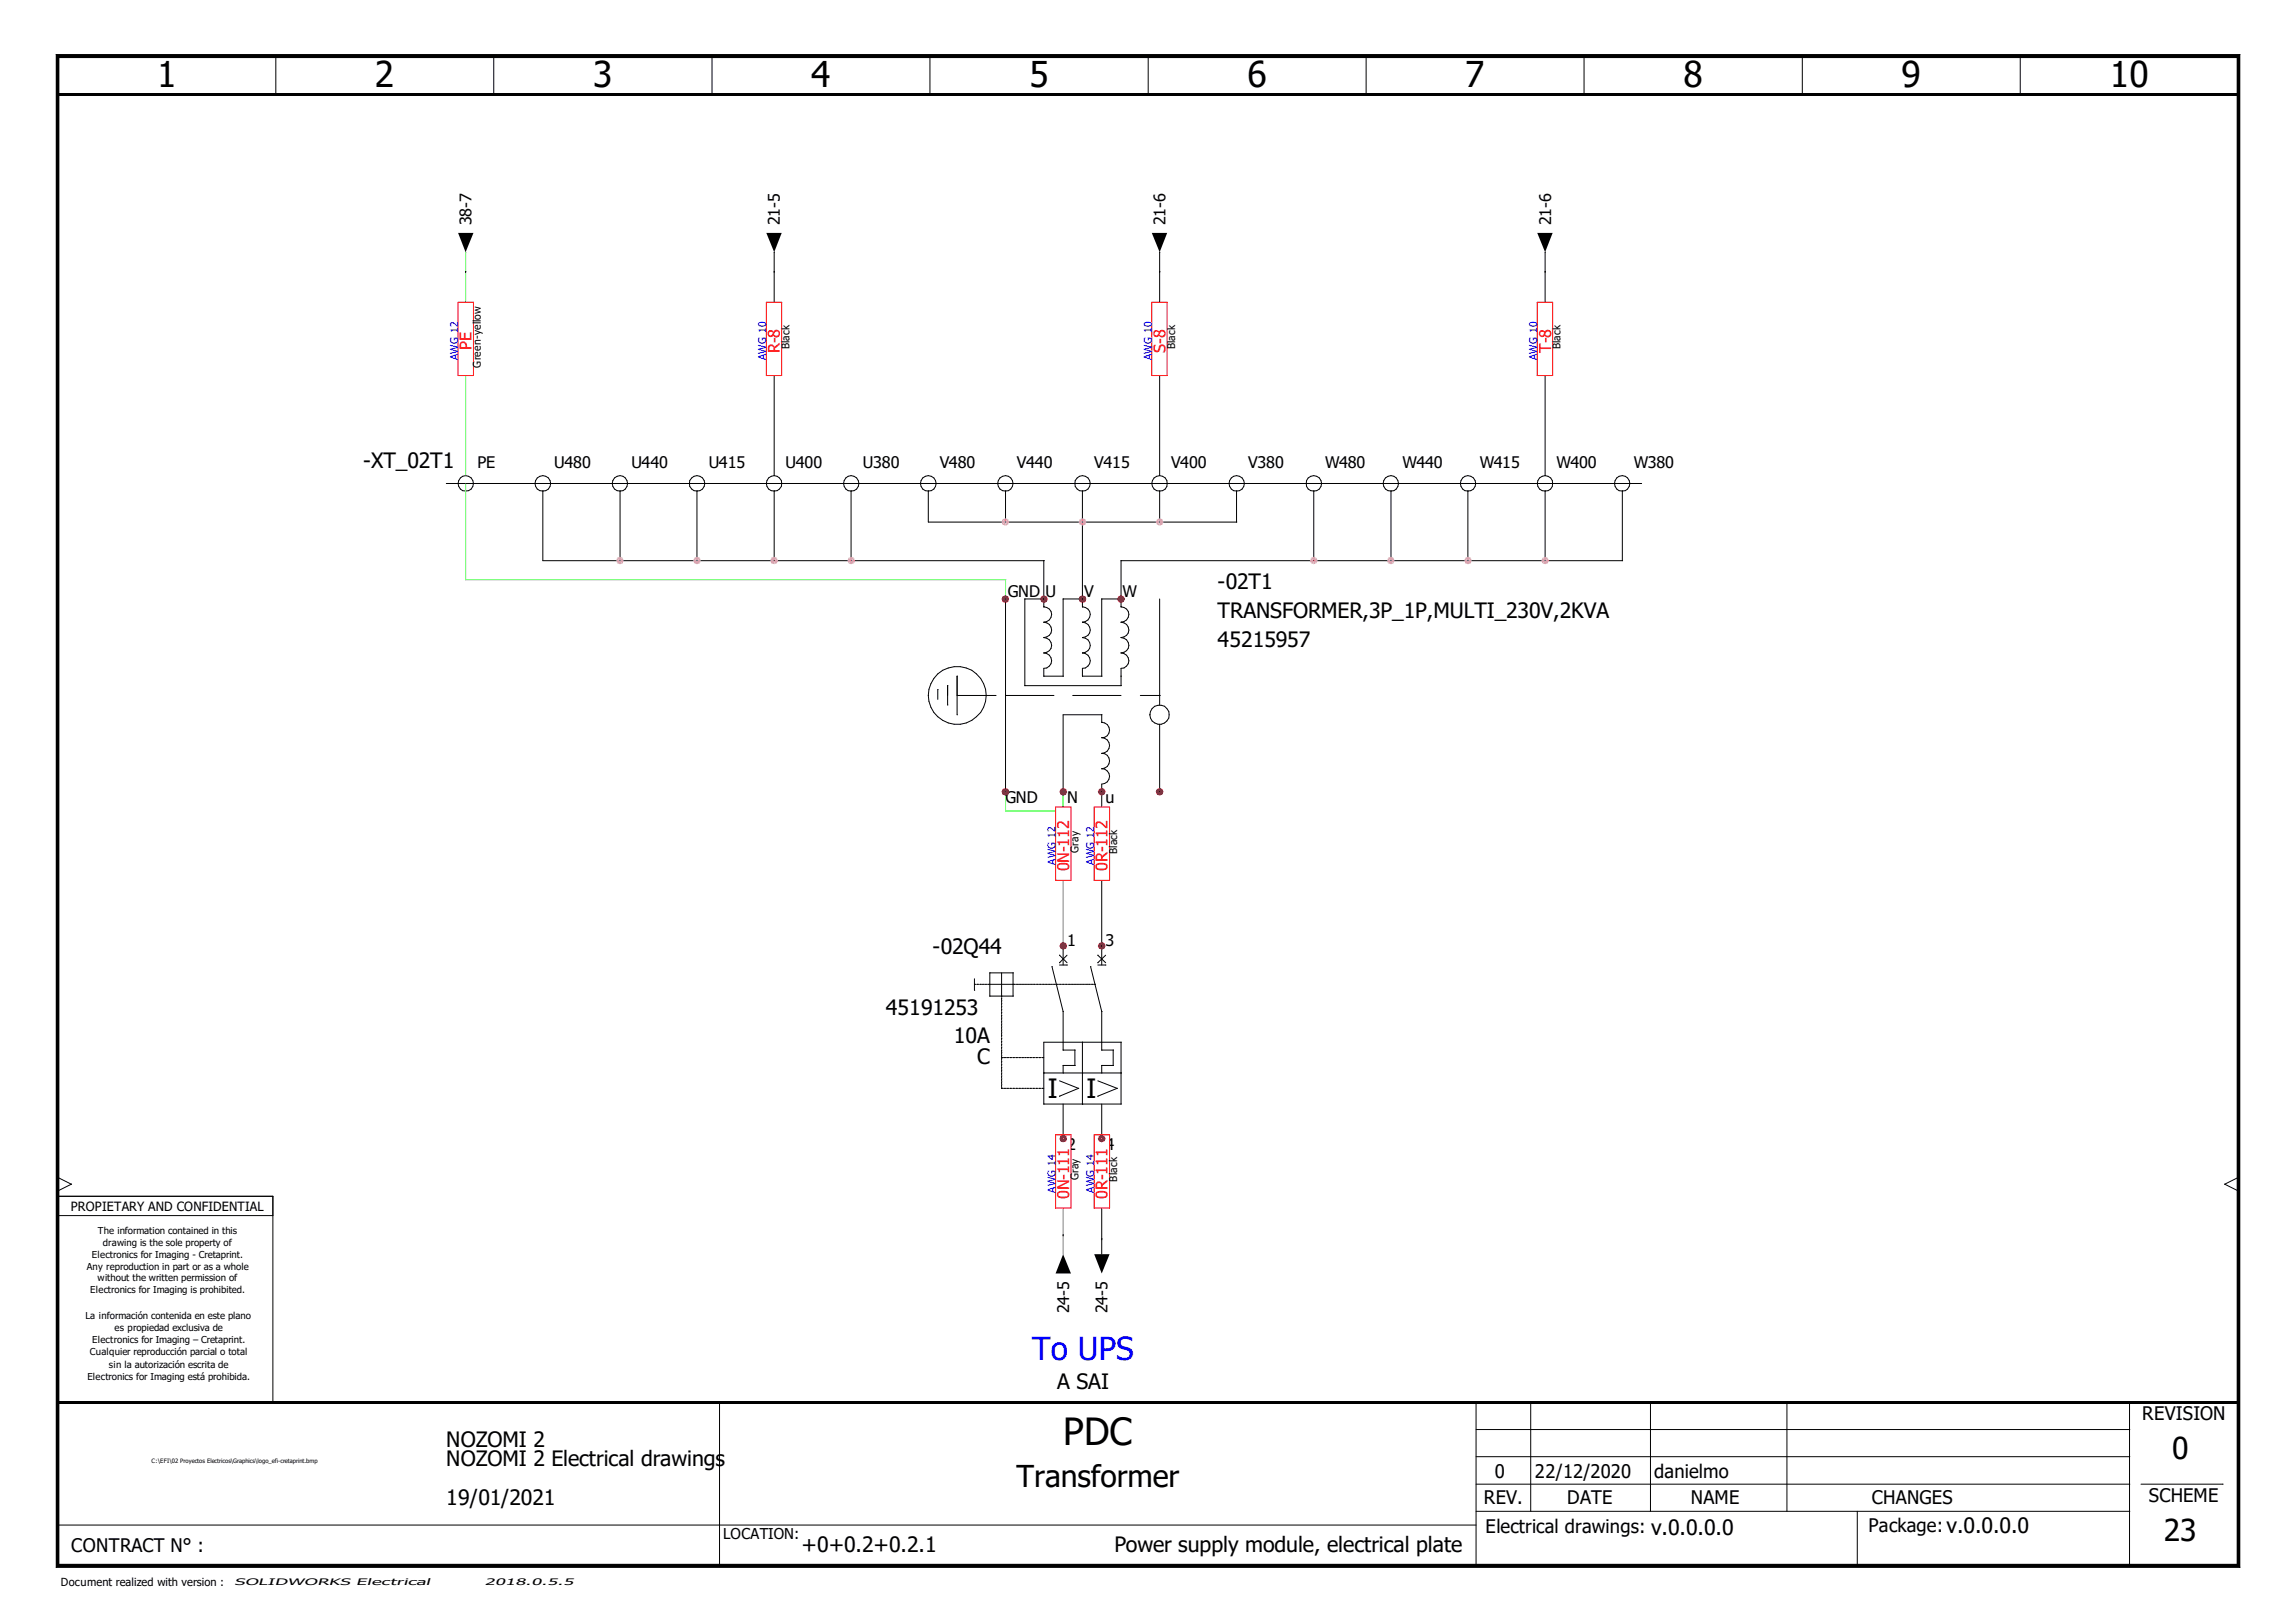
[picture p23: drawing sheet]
<svg xmlns="http://www.w3.org/2000/svg" width="297mm" height="210mm" viewBox="0 0 297 210" stroke-linecap="round" stroke-linejoin="round" font-family="sans-serif">
<defs><g id="words">
<text font-size="4.8" x="137.5" y="187">PDC</text>
<g font-size="4.6">
<text x="20.3" y="11.3">1</text>
<text x="48.5" y="11.3">2</text>
<text x="76.7" y="11.3">3</text>
<text x="104.9" y="11.3">4</text>
<text x="133.2" y="11.3">5</text>
<text x="161.4" y="11.3">6</text>
<text x="189.6" y="11.3">7</text>
<text x="217.8" y="11.3">8</text>
<text x="246" y="11.3">9</text>
<text x="273" y="11.3">10</text>
</g>
<text font-size="4.1" fill="#00f" x="133.5" y="176">To UPS</text>
<g font-size="3.9">
<text x="281" y="188.8">0</text>
<text x="131.5" y="192.4">Transformer</text>
<text x="279.9" y="199.4">23</text>
</g>
<g font-size="3.4">
<text x="135.5" y="142.1">I</text>
<text x="140.5" y="142.1">I</text>
</g>
<g font-size="2.7">
<text x="47" y="60.6">-XT_02T1</text>
<text x="157.5" y="76.3">-02T1</text>
<text x="157.5" y="80">TRANSFORMER,3P_1P,MULTI_230V,2KVA</text>
<text x="157.5" y="83.8">45215957</text>
<text x="120.6" y="123.4">-02Q44</text>
<text x="114.6" y="131.4">45191253</text>
<text x="123.4" y="135">10A</text>
<text x="126.4" y="137.8">C</text>
<text x="136.8" y="179.7">A SAI</text>
<text x="57.7" y="187.2">NOZOMI 2</text>
<text x="57.7" y="189.7">NOZOMI 2 Electrical drawings</text>
<text x="57.7" y="194.7">19/01/2021</text>
<text x="103.7" y="200.9">+0+0.2+0.2.1</text>
<text x="144.2" y="200.9">Power supply module, electrical plate</text>
</g>
<g font-size="2.4">
<text x="277.2" y="183.8">REVISION</text>
<text x="193.4" y="191.3">0</text>
<text x="198.6" y="191.3">22/12/2020</text>
<text x="214" y="191.3">danielmo</text>
<text x="192" y="194.7">REV.</text>
<text x="202.7" y="194.7">DATE</text>
<text x="218.7" y="194.7">NAME</text>
<text x="242.1" y="194.7">CHANGES</text>
<text x="278" y="194.4">SCHEME</text>
<text x="9.2" y="200.9">CONTRACT N° :</text>
<text x="192.2" y="198.3">Electrical drawings: v.0.0.0.0</text>
<text x="241.7" y="198.2">Package:v.0.0.0.0</text>
</g>
<g font-size="2.1">
<text x="61" y="29.2" transform="rotate(-90 61 29.2)">38-7</text>
<text x="100.9" y="29.2" transform="rotate(-90 100.9 29.2)">21-5</text>
<text x="150.8" y="29.2" transform="rotate(-90 150.8 29.2)">21-6</text>
<text x="200.7" y="29.2" transform="rotate(-90 200.7 29.2)">21-6</text>
<text x="61.8" y="60.6">PE</text>
<text x="71.7" y="60.6">U480</text>
<text x="81.7" y="60.6">U440</text>
<text x="91.7" y="60.6">U415</text>
<text x="101.6" y="60.6">U400</text>
<text x="111.6" y="60.6">U380</text>
<text x="121.6" y="60.6">V480</text>
<text x="131.6" y="60.6">V440</text>
<text x="141.6" y="60.6">V415</text>
<text x="151.5" y="60.6">V400</text>
<text x="161.5" y="60.6">V380</text>
<text x="171.4" y="60.6">W480</text>
<text x="181.4" y="60.6">W440</text>
<text x="191.4" y="60.6">W415</text>
<text x="201.4" y="60.6">W400</text>
<text x="211.4" y="60.6">W380</text>
<text x="130.4" y="77.2">GND</text>
<text x="135.3" y="77.2">U</text>
<text x="140.2" y="77.2">V</text>
<text x="145.2" y="77.2">W</text>
<text x="130.1" y="104">GND</text>
<text x="138" y="104">N</text>
<text x="143" y="104">u</text>
<text x="138" y="122.4">1</text>
<text x="143" y="122.4">3</text>
<text x="138" y="148.8">2</text>
<text x="143" y="148.8">4</text>
<text x="138.3" y="169.9" transform="rotate(-90 138.3 169.9)">24-5</text>
<text x="143.3" y="169.9" transform="rotate(-90 143.3 169.9)">24-5</text>
</g>
<g font-size="2.1" fill="#f00">
<text x="61" y="45.3" transform="rotate(-90 61 45.3)">PE</text>
<text x="100.9" y="45.7" transform="rotate(-90 100.9 45.7)">R-8</text>
<text x="150.8" y="45.6" transform="rotate(-90 150.8 45.6)">S-8</text>
<text x="200.7" y="45.6" transform="rotate(-90 200.7 45.6)">T-8</text>
<text x="138.3" y="112.7" transform="rotate(-90 138.3 112.7)">0N-112</text>
<text x="143.3" y="112.7" transform="rotate(-90 143.3 112.7)">0R-112</text>
<text x="138.3" y="155.2" transform="rotate(-90 138.3 155.2)">0N-111</text>
<text x="143.3" y="155.1" transform="rotate(-90 143.3 155.1)">0R-111</text>
</g>
<text font-size="1.9" x="93.6" y="199.2">LOCATION:</text>
<text font-size="1.6" x="9.2" y="156.7">PROPIETARY AND CONFIDENTIAL</text>
<g font-size="1.4" fill="#00f">
<text x="59.3" y="46.6" transform="rotate(-90 59.3 46.6)">AWG 12</text>
<text x="99.1" y="46.6" transform="rotate(-90 99.1 46.6)">AWG 10</text>
<text x="149" y="46.6" transform="rotate(-90 149 46.6)">AWG 10</text>
<text x="198.9" y="46.6" transform="rotate(-90 198.9 46.6)">AWG 10</text>
<text x="136.6" y="111.9" transform="rotate(-90 136.6 111.9)">AWG 12</text>
<text x="141.6" y="111.9" transform="rotate(-90 141.6 111.9)">AWG 12</text>
<text x="136.6" y="154.3" transform="rotate(-90 136.6 154.3)">AWG 14</text>
<text x="141.6" y="154.3" transform="rotate(-90 141.6 154.3)">AWG 14</text>
</g>
<g font-size="1.4">
<text x="62.2" y="47.6" transform="rotate(-90 62.2 47.6)">Green-yellow</text>
<text x="102.1" y="45.2" transform="rotate(-90 102.1 45.2)">Black</text>
<text x="152" y="45.2" transform="rotate(-90 152 45.2)">Black</text>
<text x="201.9" y="45.2" transform="rotate(-90 201.9 45.2)">Black</text>
<text x="139.5" y="110.4" transform="rotate(-90 139.5 110.4)">Gray</text>
<text x="144.5" y="110.5" transform="rotate(-90 144.5 110.5)">Black</text>
<text x="139.5" y="152.7" transform="rotate(-90 139.5 152.7)">Gray</text>
<text x="144.5" y="152.9" transform="rotate(-90 144.5 152.9)">Black</text>
<text x="7.9" y="205.2">Document realized with version :</text>
</g>
<g font-size="1.2">
<text x="12.7" y="159.7">The information contained in this</text>
<text x="13.3" y="161.2">drawing is the sole property of</text>
<text x="11.2" y="164.3">Any reproduction in part or as a whole</text>
<text x="11.7" y="167.4">Electronics for Imaging is prohibited.</text>
<text x="11.9" y="162.8">Electronics for Imaging - Cretaprint.</text>
<text x="12.6" y="165.8">without the written permission of</text>
<text x="11" y="170.7">La información contenida en este plano</text>
<text x="11.9" y="173.8">Electronics for Imaging – Cretaprint.</text>
<text x="14.8" y="172.3">es propiedad exclusiva de</text>
<text x="11.3" y="178.6">Electronics for Imaging está prohibida.</text>
<text x="11.6" y="175.4">Cualquier reproducción parcial o total</text>
<text x="14.1" y="177">sin la autorización escrita de</text>
<text x="30.3" y="205.1">SOLIDWORKS Electrical</text>
<text x="62.7" y="205.1">2018.0.5.5</text>
</g>
<text font-size=".8" x="19.6" y="189.3">C:\EFI\02 Proyectos Electricos\Graphics\logo_efi-cretaprint.bmp</text>
</g></defs>
<path d="M.1 0h296.8v209.8h-296.8z" fill="none" stroke="#fff" stroke-width=".13"/>
<g fill="none" stroke="#000" stroke-width=".13">
<path d="M7.3 7.1l.3 .4zM7.3 7.1h282.5zM7.3 7.1v195.7zM7.3 7.1h282.5v195.7h-282.5zM7.6 7.5h281.8zM7.6 7.5v194.9zM7.6 7.5h281.8v194.9h-281.8zM35.7 7.2v5M63.9 7.2v5M92.2 7.2l-.1 5M120.4 7.2l-.1 5M148.6 7.2l-.1 5"/>
<path d="M176.8 7.2l-.1 5M205 7.2l-.1 5M233.2 7.2v5M261.4 7.2v5M289.4 7.5v194.9zM289.8 7.1l-.4 .4zM289.8 7.1v195.7zM60.2 35.1h.1M100.2 35.1h.1M100.2 32.6v29M150 35.1h.1M150.1 32.6l-.1 29"/>
<path d="M199.9 35.1h.1M199.9 32.6v29M57.7 62.6h154.7M70.2 63.5v9.1h64.9M70.2 63.5h.1M80.2 63.5h.1M80.2 63.5v9.1M90.2 63.5h.1M90.2 63.5v9.1M100.2 63.5h.1M100.2 63.5v9.1M100.2 61.6a1 1 0 0 0-1.1 .9 1 1 0 0 0 1.1 1"/>
<path d="M100.2 61.6a1 1 0 0 1 .9 .9 1 1 0 0 1-.9 1M110.1 63.5h.1M110.1 63.5v9.1M120.1 63.5h.1M120.1 63.5v4.1h39.9M130.1 77.5h.1M130.1 63.5h.1M130.1 63.5v4.1M130.1 77.5v24.9M135 77.5h.1M135 72.6v5.9M135 78.5h.1"/>
<path d="M135 78.5a1 1 0 0 1 1.1 1 1 1 0 0 1-1.1 1M135.1 77.5h-2.5v11.2h12.5M140 77.5h.1M140 63.5h.1M140 63.5v15M140 78.5h.1M140 78.5a1 1 0 0 1 1.1 1 1 1 0 0 1-1.1 1M140.1 77.5h-2.6v10M145 77.5h.1M145 78.5a1 1 0 0 1 1 1 1 1 0 0 1-1 1M145 78.5h.1M145.1 77.5h-2.6v10"/>
<path d="M150 63.5h.1M150 63.5v4.1M150 77.5v13.7M150 61.6a1 1 0 0 0-1 .9 1 1 0 0 0 1 1M150 61.6a1 1 0 0 1 1 .9 1 1 0 0 1-1 1M160 63.5h.1M160 63.5v4.1M170 63.5h.1M170 63.5v9.1M180 63.5h.1M180 63.5v9.1M189.9 63.5h.1"/>
<path d="M189.9 63.5v9.1M199.9 63.5h.1M199.9 63.5v9.1M199.9 61.6a1 1 0 0 0-1 .9 1 1 0 0 0 1 1M199.9 61.6a1 1 0 0 1 1 .9 1 1 0 0 1-1 1M209.9 63.5h.1M209.9 63.5v9.1M209.9 72.6h-64.9v5.9M120.1 90h.1M121.4 89.2l-.1 1.3M122.6 88.7v2.5M123.8 90h5.1"/>
<path d="M123.9 87.5v5M130.1 90h6.3M135 84.5a1 1 0 0 1 1.1 1 1 1 0 0 1-1.1 1v1h2.6M135 82.5h.1M135 84.5h.1M135 80.5h.1M135 82.5a1 1 0 0 1 1.1 1 1 1 0 0 1-1.1 1M135 80.5a1 1 0 0 1 1.1 1 1 1 0 0 1-1.1 1M138.8 90h6.2M140 84.5a1 1 0 0 1 1.1 1 1 1 0 0 1-1.1 1v1h2.6M140 82.5h.1M140 84.5h.1"/>
<path d="M140 80.5h.1M140 82.5a1 1 0 0 1 1.1 1 1 1 0 0 1-1.1 1M140 80.5a1 1 0 0 1 1.1 1 1 1 0 0 1-1.1 1M142.5 93.5a1 1 0 0 1 1 1 1 1 0 0 1-1 1M142.5 93.5h.1M142.5 92.5v1M142.5 99.5a1 1 0 0 1 1 1 1 1 0 0 1-1 1v23.4M142.5 97.5a1 1 0 0 1 1 1 1 1 0 0 1-1 1M142.5 97.5h.1M142.5 99.5h.1M142.5 95.5a1.02 1.02 0 0 1 1 1 1.02 1.02 0 0 1-1 1M142.5 95.5h.1"/>
<path d="M142.6 92.5h-5.1v9.9M145 84.5a1 1 0 0 1 1 1 1 1 0 0 1-1 1v2.2M145 82.5a1 1 0 0 1 1 1 1 1 0 0 1-1 1M145 82.5h.1M145 84.5h.1M145 87.5h.1M145 80.5a1 1 0 0 1 1 1 1 1 0 0 1-1 1M145 80.5h.1M147.5 90h2.6M148.8 92.5h.1M150 93.7v8.7M130.1 102.4h.1"/>
<path d="M137.5 102.4h.1M142.5 102.4h.1M150 102.4h.1M126.1 127.4h.2M126.1 126.7v1.4M126.4 127.4h.3M126.8 127.4h.2M127.1 127.4h.3M127.5 127.4h.3M127.9 127.4h3.4M129.6 125.9v3.1M129.6 129.2v.2"/>
<path d="M129.6 129.5v.3M129.6 129.9v.2M129.6 130.3v.2M129.6 130.6v.3M129.6 131v.3M129.6 131.4v.3M129.6 131.7v.3M129.6 132.1v.3M129.6 132.5v.3M129.6 132.9v.2M129.6 133.3v.2M129.6 133.6v.3"/>
<path d="M129.6 134v.2M129.6 134.4v.2M129.6 134.7v.3M129.6 135.1v.3M129.6 135.5v.3M129.6 135.9v.2M129.6 136.2v.3M129.6 136.6v.3h.2M129.6 137v.2M129.6 137.4v.2M129.6 137.8v.2M129.6 138.1v.3"/>
<path d="M129.6 138.5v.2M129.6 138.9v.2M129.6 139.2v.3M129.6 139.6v.3M129.6 140v.3M130 136.9h.2M130.3 136.9h.3M130.7 136.9h.2M131.1 136.9h.2M131.1 125.9v3M131.1 125.9h-3v3h3M131.4 127.4h.3"/>
<path d="M131.4 136.9h.3M131.7 127.4h.3M131.8 136.9h.3M132.1 127.4h.3M132.2 136.9h.3M132.5 127.4h.3M132.6 136.9h.2M132.9 127.4h.3M132.9 136.9h.3M133.3 127.4h.3M133.3 136.9h.3M133.6 127.4h.3"/>
<path d="M133.7 136.9h.2M134 127.4h.3M134.1 136.9h.2M134.4 127.4h.3M134.4 136.9h.3M134.7 127.4h.3M134.8 136.9h.2M135 138.9h10.1M135.1 127.4h.3M135.5 127.4h.3M135.9 127.4h.2M136.1 125.1l1.4 5.8"/>
<path d="M136.2 127.4h.3M136.6 127.4h.3M137 127.4h.3M137.1 139.9l2.4 .9M137.1 124.9h1M137.1 123.6l.9 1M137.4 127.4h.3M137.5 122.4h.1M137.5 122.4v2.5M137.5 130.9v5h1.6M137.5 130.9h.1M137.7 127.4h.3"/>
<path d="M138 123.6l-.9 1M138.1 127.4h.3M138.5 127.4h.3M138.8 127.4h.3M139.1 135.9v2M139.1 137.9h-1.6v1M139.2 127.4h.3M139.6 127.4h.3M140 127.4h.3M140 134.9v8M140.4 127.4h.3M140.7 127.4h.3"/>
<path d="M141.1 127.4h.3M141.1 125.1l1.4 5.8M141.5 127.4h.2M142 139.9l2.5 .9M142 124.9h1.1M142.1 123.6l.9 1M142.5 122.4h.1M142.5 130.9v5h1.6M142.5 130.9h.1M143 123.6l-.9 1M144 135.9v2M144.1 137.9h-1.6v1"/>
<path d="M145 134.9v8M145.1 134.9h-10.1v8h10.1M7.4 152.4l1.8 .8M7.4 154.8h27.9v26.7h-27.9zM7.4 157.3h27.9M9.2 153.2l-1.7 .9M9.2 153.2h.1M129.6 140.4v.2M129.6 140.8h.2M130 140.8h.2M130.3 140.8h.3M130.7 140.8h.2"/>
<path d="M131.1 140.8h.2M131.4 140.8h.3M131.8 140.8h.3M132.2 140.8h.3M132.6 140.8h.2M132.9 140.8h.3M133.3 140.8h.3M133.7 140.8h.2M134.1 140.8h.2M134.4 140.8h.3M134.8 140.8h.2M137.5 147.4h.1"/>
<path d="M137.5 159.8h.1M137.5 142.9v4.5M139.5 140.8h.1M139.5 140.8l-2.4 1.1M142.5 147.4h.1M142.5 142.9v19.4M144.5 140.8h.1M144.5 140.8l-2.4 1.1M287.8 153.2l1.8 .9M287.8 153.2h.1M289.6 152.4l-1.8 .8M142.5 160.3h.1"/>
<path d="M7.4 197.4h183.6M93.1 181.5v21.1M191 195.6h84.5M191 192.1h84.5M191 188.5h84.5M191 185h84.5M191 181.5v21.1M198.1 181.5l-.1 14.1M213.6 181.5l-.1 14.1M231.2 181.5v14.1M240.3 195.6v7M275.5 181.5v21.1"/>
<path d="M277 192.1h10.6M7.3 202.8h282.5zM7.6 202.4l-.3 .4zM7.6 202.4h281.8zM289.4 202.4l.4 .4z"/>
<circle cx="60.2" cy="62.6" r="1"/>
<circle cx="70.2" cy="62.5" r="1"/>
<circle cx="80.2" cy="62.6" r=".99"/>
<circle cx="90.2" cy="62.6" r=".99"/>
<circle cx="110.1" cy="62.6" r=".99"/>
<circle cx="120.1" cy="62.5" r="1"/>
<circle cx="130.1" cy="62.6" r=".99"/>
<circle cx="140" cy="62.6" r=".99"/>
<circle cx="160" cy="62.6" r=".99"/>
<circle cx="170" cy="62.5" r="1"/>
<circle cx="179.9" cy="62.6" r=".99"/>
<circle cx="189.9" cy="62.6" r=".99"/>
<circle cx="209.9" cy="62.6" r=".99"/>
<circle cx="123.8" cy="90" r="3.7"/>
<circle cx="150" cy="92.5" r="1.26"/>
</g>
<path d="M7.3 7.3h282.5M7.3 202.6h282.5" fill="none" stroke="#000" stroke-width=".38"/>
<g fill="#000">
<path d="M7.3 7.1l.3 .4zM289.8 7.1l-.4 .4zM7.6 202.4l-.3 .4zM289.4 202.4l.4 .4z"/>
<path d="M59.3 30.1h2l-1.1 2.5z" fill-rule="evenodd"/>
<path d="M99.1 30.1h2l-.9 2.5z" fill-rule="evenodd"/>
<path d="M149 30.1h2l-1 2.5z" fill-rule="evenodd"/>
<path d="M198.9 30.1h2l-1 2.5z" fill-rule="evenodd"/>
<path d="M137.5 162.3l1.1 2.5h-2z" fill-rule="evenodd"/>
<path d="M141.6 162.3h1.9l-1 2.5z" fill-rule="evenodd"/>
</g>
<path d="M7.4 7.1v195.7M7.4 12.2h282.2M289.6 7.1v195.7M7.4 181.5h282.2" fill="none" stroke="#000" stroke-width=".34"/>
<path d="M137.6 102.4l-.1 20M137.6 147.4l-.1 14.9" fill="none" stroke="#808080" stroke-width=".13"/>
<path d="M60.3 32.6l-.1 29M60.2 62.6v12.4h69.9M130.1 75v2.5M130.1 102.4v2.5h7.5M137.6 102.4l-.1 2.5" fill="none" stroke="#0f0" stroke-width=".13"/>
<path d="M59.3 39.1h2v9.5h-2z" fill-rule="evenodd" fill="#fff"/>
<path d="M59.3 39.1h2v9.5h-2z" fill="none" stroke="#f00" stroke-width=".13"/>
<path d="M141.6 104.4h1.9v9.5h-1.9z" fill-rule="evenodd" fill="#fff"/>
<path d="M141.6 104.4h1.9v9.5h-1.9z" fill="none" stroke="#f00" stroke-width=".13"/>
<path d="M136.6 104.4h2v9.5h-2z" fill-rule="evenodd" fill="#fff"/>
<path d="M136.6 104.4h2v9.5h-2z" fill="none" stroke="#f00" stroke-width=".13"/>
<path d="M136.6 146.9h2v9.4h-2z" fill-rule="evenodd" fill="#fff"/>
<path d="M136.6 146.9h2v9.4h-2z" fill="none" stroke="#f00" stroke-width=".13"/>
<path d="M141.6 146.9h1.9v9.4h-1.9z" fill-rule="evenodd" fill="#fff"/>
<path d="M141.6 146.9h1.9v9.4h-1.9z" fill="none" stroke="#f00" stroke-width=".13"/>
<path d="M198.9 39.1h2v9.5h-2z" fill-rule="evenodd" fill="#fff"/>
<path d="M198.9 39.1h2v9.5h-2z" fill="none" stroke="#f00" stroke-width=".13"/>
<path d="M149 39.1h2v9.5h-2z" fill-rule="evenodd" fill="#fff"/>
<path d="M149 39.1h2v9.5h-2z" fill="none" stroke="#f00" stroke-width=".13"/>
<path d="M99.1 39.1h2v9.5h-2z" fill-rule="evenodd" fill="#fff"/>
<path d="M99.1 39.1h2v9.5h-2z" fill="none" stroke="#f00" stroke-width=".13"/>
<g fill="#ff7fdf">
<path d="M199.9 72.6h.5l-.2 .3z"/>
<path d="M189.9 72.6h.5l-.1 .3z"/>
<path d="M180 72.6h.4l-.1 .3z"/>
<path d="M170 72.6h.5l-.2 .3z"/>
<path d="M200.2 72.2l.2 .4h-.5z" fill-rule="evenodd"/>
<path d="M199.9 72.1l.3 .1-.3 .3z" fill-rule="evenodd"/>
<path d="M199.6 72.2l.3-.1v.4z" fill-rule="evenodd"/>
<path d="M199.6 72.2l.3 .4h-.5z" fill-rule="evenodd"/>
<path d="M199.4 72.6h.5l-.3 .3z" fill-rule="evenodd"/>
<path d="M199.9 72.6v.4l-.3-.1z" fill-rule="evenodd"/>
<path d="M199.9 72.6l.3 .3-.3 .1z" fill-rule="evenodd"/>
<path d="M189.9 72.5l.4-.3 .1 .4z" fill-rule="evenodd"/>
<path d="M189.9 72.1l.4 .1-.4 .3z" fill-rule="evenodd"/>
<path d="M189.6 72.2l.3-.1v.4z" fill-rule="evenodd"/>
<path d="M189.6 72.2l.3 .4h-.5z" fill-rule="evenodd"/>
<path d="M189.4 72.6h.5l-.3 .3z" fill-rule="evenodd"/>
<path d="M189.9 72.6v.4l-.3-.1z" fill-rule="evenodd"/>
<path d="M189.9 72.6l.4 .3-.4 .1z" fill-rule="evenodd"/>
<path d="M180.3 72.2l.1 .4h-.4z" fill-rule="evenodd"/>
<path d="M180 72.1l.3 .1-.3 .3z" fill-rule="evenodd"/>
<path d="M179.6 72.2l.4-.1v.4z" fill-rule="evenodd"/>
<path d="M179.6 72.2l.3 .4h-.5z" fill-rule="evenodd"/>
<path d="M179.4 72.6h.5l-.3 .3z" fill-rule="evenodd"/>
<path d="M179.6 72.9l.4-.3v.4z" fill-rule="evenodd"/>
<path d="M180 72.6l.3 .3-.3 .1z" fill-rule="evenodd"/>
<path d="M170.3 72.2l.2 .4h-.5z" fill-rule="evenodd"/>
<path d="M170 72.1l.3 .1-.3 .3z" fill-rule="evenodd"/>
<path d="M169.6 72.2l.4-.1v.4z" fill-rule="evenodd"/>
<path d="M169.6 72.2l.3 .4h-.4z" fill-rule="evenodd"/>
<path d="M169.5 72.6h.4l-.3 .3z" fill-rule="evenodd"/>
<path d="M169.9 72.6l.1 .4-.4-.1z" fill-rule="evenodd"/>
<path d="M170 72.6l.3 .3-.3 .1z" fill-rule="evenodd"/>
</g>
<g fill="#a50000">
<path d="M149.7 102.1l.3 .3h-.5z"/>
<path d="M150.4 102.1l.1 .3h-.4z" fill-rule="evenodd"/>
<path d="M150 102l.4 .1-.3 .3z" fill-rule="evenodd"/>
<path d="M149.7 102.1l.3-.1v.4z" fill-rule="evenodd"/>
<path d="M149.5 102.4l.5 .1-.3 .3z" fill-rule="evenodd"/>
<path d="M150 102.5v.5l-.3-.2z" fill-rule="evenodd"/>
<path d="M150 102.5l.4 .3-.4 .2z" fill-rule="evenodd"/>
<path d="M150.1 102.4h.4l-.1 .4z" fill-rule="evenodd"/>
</g>
<g fill="#ff7fdf">
<path d="M150.4 67.2l.1 .4h-.4z" fill-rule="evenodd"/>
<path d="M150 67.1l.4 .1-.3 .3z" fill-rule="evenodd"/>
<path d="M149.7 67.2l.3-.1v.4z" fill-rule="evenodd"/>
<path d="M149.7 67.2l.3 .4h-.5z" fill-rule="evenodd"/>
<path d="M149.5 67.6h.5l-.3 .3z" fill-rule="evenodd"/>
<path d="M149.7 67.9l.3-.3v.4z" fill-rule="evenodd"/>
<path d="M150 67.6l.4 .3-.4 .1z" fill-rule="evenodd"/>
<path d="M150.1 67.6h.4l-.1 .3z" fill-rule="evenodd"/>
</g>
<g fill="#a50000">
<path d="M142.6 147.4h.4l-.1 .3z"/>
<path d="M142.6 122.4h.4l-.1 .4z"/>
<path d="M142.2 102.1l.3 .3h-.5z"/>
<path d="M145.1 77.5l.3-.3 .1 .3z" fill-rule="evenodd"/>
<path d="M145 77l.4 .2-.3 .3z" fill-rule="evenodd"/>
<path d="M144.7 77.2l.3-.2v.5z" fill-rule="evenodd"/>
<path d="M144.7 77.2l.3 .3h-.5z" fill-rule="evenodd"/>
<path d="M144.5 77.5l.5 .1-.3 .3z" fill-rule="evenodd"/>
<path d="M145 77.6v.4l-.3-.1z" fill-rule="evenodd"/>
<path d="M145 77.6l.4 .3-.4 .1z" fill-rule="evenodd"/>
<path d="M145.1 77.5h.4l-.1 .4z" fill-rule="evenodd"/>
<path d="M142.9 147l.1 .4h-.4z" fill-rule="evenodd"/>
<path d="M142.5 146.9l.4 .1-.3 .3z" fill-rule="evenodd"/>
<path d="M142.2 147l.3-.1v.4z" fill-rule="evenodd"/>
<path d="M142.2 147l.3 .4h-.5z" fill-rule="evenodd"/>
<path d="M142 147.4h.5l-.3 .3z" fill-rule="evenodd"/>
<path d="M142.5 147.4v.4l-.3-.1z" fill-rule="evenodd"/>
<path d="M142.5 147.4l.4 .3-.4 .1z" fill-rule="evenodd"/>
<path d="M142.9 122l.1 .4h-.4z" fill-rule="evenodd"/>
<path d="M142.5 121.9l.4 .1-.3 .4z" fill-rule="evenodd"/>
<path d="M142.2 122l.3-.1v.4z" fill-rule="evenodd"/>
<path d="M142.2 122l.3 .4h-.5z" fill-rule="evenodd"/>
<path d="M142 122.4h.5l-.3 .4z" fill-rule="evenodd"/>
<path d="M142.5 122.4v.5l-.3-.1z" fill-rule="evenodd"/>
<path d="M142.6 122.4l.3 .4-.4 .1z" fill-rule="evenodd"/>
<path d="M142.9 102.1l.1 .3h-.4z" fill-rule="evenodd"/>
<path d="M142.5 102l.4 .1-.3 .3z" fill-rule="evenodd"/>
<path d="M142.2 102.1l.3-.1v.4z" fill-rule="evenodd"/>
<path d="M142 102.4l.5 .1-.3 .3z" fill-rule="evenodd"/>
<path d="M142.5 102.5v.5l-.3-.2z" fill-rule="evenodd"/>
<path d="M142.5 102.5l.4 .3-.4 .2z" fill-rule="evenodd"/>
<path d="M142.6 102.4h.4l-.1 .4z" fill-rule="evenodd"/>
<path d="M140.1 77.5l.3-.3 .1 .3z" fill-rule="evenodd"/>
<path d="M140 77l.4 .2-.3 .3z" fill-rule="evenodd"/>
<path d="M139.7 77.2l.3-.2v.5z" fill-rule="evenodd"/>
<path d="M139.7 77.2l.3 .3h-.5z" fill-rule="evenodd"/>
<path d="M139.5 77.5l.5 .1-.3 .3z" fill-rule="evenodd"/>
<path d="M140 77.6v.4l-.3-.1z" fill-rule="evenodd"/>
<path d="M140 77.6l.4 .3-.4 .1z" fill-rule="evenodd"/>
<path d="M140.1 77.5h.4l-.1 .4z" fill-rule="evenodd"/>
</g>
<g fill="#ff7fdf">
<path d="M140.1 67.5l.3-.3 .1 .4z" fill-rule="evenodd"/>
<path d="M140 67.1l.4 .1-.3 .3z" fill-rule="evenodd"/>
<path d="M139.7 67.2l.3-.1v.4z" fill-rule="evenodd"/>
<path d="M139.7 67.2l.3 .4h-.5z" fill-rule="evenodd"/>
<path d="M139.5 67.6h.5l-.3 .3z" fill-rule="evenodd"/>
<path d="M140 67.6v.4l-.3-.1z" fill-rule="evenodd"/>
<path d="M140 67.6l.4 .3-.4 .1z" fill-rule="evenodd"/>
<path d="M140.1 67.6h.4l-.1 .3z" fill-rule="evenodd"/>
</g>
<g fill="#a50000">
<path d="M137.6 147.4h.4l-.1 .3z"/>
<path d="M137.6 122.4h.4l-.1 .4z"/>
<path d="M137.2 102.1l.3 .3h-.4z"/>
<path d="M130.1 102l.3 .1-.3 .3z"/>
<path d="M129.7 102.1l.3 .3h-.4z"/>
<path d="M137.6 147.3l.3-.3 .1 .4z" fill-rule="evenodd"/>
<path d="M137.5 146.9l.4 .1-.3 .3z" fill-rule="evenodd"/>
<path d="M137.2 147l.3-.1v.4z" fill-rule="evenodd"/>
<path d="M137.2 147l.3 .4h-.4z" fill-rule="evenodd"/>
<path d="M137.1 147.4h.4l-.3 .3z" fill-rule="evenodd"/>
<path d="M137.5 147.4v.4l-.3-.1z" fill-rule="evenodd"/>
<path d="M137.5 147.4l.4 .3-.4 .1z" fill-rule="evenodd"/>
<path d="M137.6 122.4l.3-.4 .1 .4z" fill-rule="evenodd"/>
<path d="M137.5 121.9l.4 .1-.3 .4z" fill-rule="evenodd"/>
<path d="M137.2 122l.3-.1v.4z" fill-rule="evenodd"/>
<path d="M137.2 122l.3 .4h-.4z" fill-rule="evenodd"/>
<path d="M137.1 122.4h.4l-.3 .4z" fill-rule="evenodd"/>
<path d="M137.5 122.4v.5l-.3-.1z" fill-rule="evenodd"/>
<path d="M137.5 122.5l.4 .3-.4 .1z" fill-rule="evenodd"/>
<path d="M137.6 102.4l.3-.3 .1 .3z" fill-rule="evenodd"/>
<path d="M137.5 102l.4 .1-.3 .3z" fill-rule="evenodd"/>
<path d="M137.2 102.1l.3-.1v.4z" fill-rule="evenodd"/>
<path d="M137.1 102.4l.4 .1-.3 .3z" fill-rule="evenodd"/>
<path d="M137.5 102.5v.5l-.3-.2z" fill-rule="evenodd"/>
<path d="M137.5 102.5l.4 .3-.4 .2z" fill-rule="evenodd"/>
<path d="M137.6 102.5l.4-.1-.1 .4z" fill-rule="evenodd"/>
<path d="M135.1 77.5l.3-.3 .1 .3z" fill-rule="evenodd"/>
<path d="M135 77l.4 .2-.3 .3z" fill-rule="evenodd"/>
<path d="M134.7 77.2l.3-.2v.5z" fill-rule="evenodd"/>
<path d="M134.7 77.2l.3 .3h-.4z" fill-rule="evenodd"/>
<path d="M134.6 77.5l.4 .1-.3 .3z" fill-rule="evenodd"/>
<path d="M135 77.6v.4l-.3-.1z" fill-rule="evenodd"/>
<path d="M135 77.6l.4 .3-.4 .1z" fill-rule="evenodd"/>
<path d="M135.1 77.6l.4-.1-.1 .4z" fill-rule="evenodd"/>
<path d="M130.1 102.4l.3-.3 .2 .3z" fill-rule="evenodd"/>
<path d="M129.7 102.1l.4-.1v.4z" fill-rule="evenodd"/>
<path d="M129.6 102.4l.4 .1-.3 .3z" fill-rule="evenodd"/>
<path d="M129.7 102.8l.4-.3v.5z" fill-rule="evenodd"/>
<path d="M130.1 102.5l.3 .3-.3 .2z" fill-rule="evenodd"/>
<path d="M130.1 102.4h.5l-.2 .4z" fill-rule="evenodd"/>
<path d="M130.1 77.5l.3-.3 .2 .3z" fill-rule="evenodd"/>
<path d="M130.1 77l.3 .2-.3 .3z" fill-rule="evenodd"/>
<path d="M129.7 77.2l.4-.2v.5z" fill-rule="evenodd"/>
<path d="M129.7 77.2l.3 .3h-.4z" fill-rule="evenodd"/>
<path d="M129.6 77.5l.4 .1-.3 .3z" fill-rule="evenodd"/>
<path d="M130 77.6l.1 .4-.4-.1z" fill-rule="evenodd"/>
<path d="M130.1 77.6l.3 .3-.3 .1z" fill-rule="evenodd"/>
<path d="M130.1 77.6l.5-.1-.2 .4z" fill-rule="evenodd"/>
</g>
<g fill="#ff7fdf">
<path d="M110.1 72.6v.4l-.3-.1z"/>
<path d="M110.1 72.6h.5l-.1 .3z"/>
<path d="M100.2 72.6h.5l-.2 .3z"/>
<path d="M90.2 72.6h.5l-.2 .3z"/>
<path d="M80.2 72.1l.4 .1-.4 .3z"/>
<path d="M80.2 72.6h.5l-.1 .3z"/>
<path d="M130.1 67.5l.3-.3 .2 .4z" fill-rule="evenodd"/>
<path d="M130.1 67.1l.3 .1-.3 .3z" fill-rule="evenodd"/>
<path d="M129.7 67.2l.4-.1v.4z" fill-rule="evenodd"/>
<path d="M129.7 67.2l.3 .4h-.4z" fill-rule="evenodd"/>
<path d="M129.6 67.6h.4l-.3 .3z" fill-rule="evenodd"/>
<path d="M129.7 67.9l.4-.3v.4z" fill-rule="evenodd"/>
<path d="M130.1 67.6l.3 .3-.3 .1z" fill-rule="evenodd"/>
<path d="M130.1 67.6h.5l-.2 .3z" fill-rule="evenodd"/>
<path d="M110.1 72.5l.4-.3 .1 .4z" fill-rule="evenodd"/>
<path d="M110.1 72.1l.4 .1-.4 .3z" fill-rule="evenodd"/>
<path d="M109.8 72.2l.3-.1v.4z" fill-rule="evenodd"/>
<path d="M109.8 72.2l.3 .4h-.5z" fill-rule="evenodd"/>
<path d="M109.6 72.6h.5l-.3 .3z" fill-rule="evenodd"/>
<path d="M110.1 72.6l.4 .3-.4 .1z" fill-rule="evenodd"/>
<path d="M100.5 72.2l.2 .4h-.5z" fill-rule="evenodd"/>
<path d="M100.2 72.1l.3 .1-.3 .3z" fill-rule="evenodd"/>
<path d="M99.8 72.2l.4-.1v.4z" fill-rule="evenodd"/>
<path d="M99.8 72.2l.3 .4h-.5z" fill-rule="evenodd"/>
<path d="M99.6 72.6h.5l-.3 .3z" fill-rule="evenodd"/>
<path d="M100.1 72.6l.1 .4-.4-.1z" fill-rule="evenodd"/>
<path d="M100.2 72.6l.3 .3-.3 .1z" fill-rule="evenodd"/>
<path d="M90.2 72.5l.3-.3 .2 .4z" fill-rule="evenodd"/>
<path d="M90.2 72.1l.3 .1-.3 .3z" fill-rule="evenodd"/>
<path d="M89.8 72.2l.4-.1v.4z" fill-rule="evenodd"/>
<path d="M89.8 72.2l.3 .4h-.4z" fill-rule="evenodd"/>
<path d="M89.7 72.6h.4l-.3 .3z" fill-rule="evenodd"/>
<path d="M90.1 72.6l.1 .4-.4-.1z" fill-rule="evenodd"/>
<path d="M90.2 72.6l.3 .3-.3 .1z" fill-rule="evenodd"/>
<path d="M80.2 72.5l.4-.3 .1 .4z" fill-rule="evenodd"/>
<path d="M79.8 72.2l.4-.1v.4z" fill-rule="evenodd"/>
<path d="M79.8 72.2l.3 .4h-.4z" fill-rule="evenodd"/>
<path d="M79.7 72.6h.5l-.4 .3z" fill-rule="evenodd"/>
<path d="M80.2 72.6v.4l-.4-.1z" fill-rule="evenodd"/>
<path d="M80.2 72.6l.4 .3-.4 .1z" fill-rule="evenodd"/>
</g>
<use href="#words"/>
</svg>
